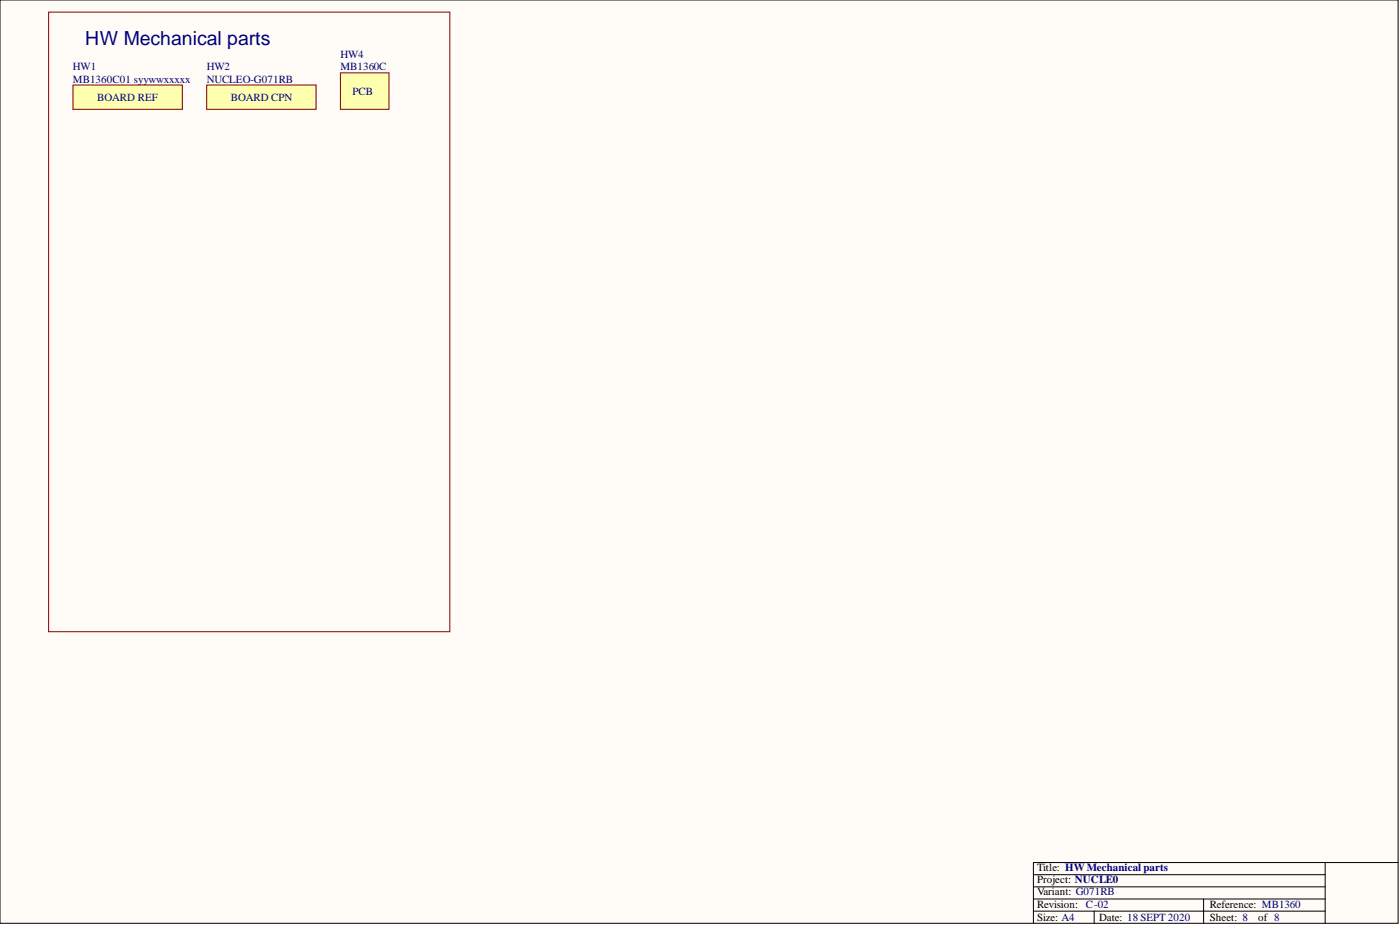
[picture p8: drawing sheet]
<svg xmlns="http://www.w3.org/2000/svg" width="292mm" height="193mm" viewBox="0 0 292 193" stroke-linecap="round" stroke-linejoin="round" font-family="sans-serif">
<defs><g id="words">
<text font-size="4.1" fill="#000080" x="17.8" y="9.3">HW Mechanical parts</text>
<g font-size="2.3" fill="#000080">
<text x="15.2" y="17.2">MB1360C01 syywwxxxxx</text>
<text x="15.2" y="14.7">HW1</text>
<text x="43.1" y="17.2">NUCLEO-G071RB</text>
<text x="43.1" y="14.7">HW2</text>
<text x="71" y="14.7">MB1360C</text>
<text x="71" y="12.2">HW4</text>
<text x="20.3" y="21">BOARD REF</text>
<text x="48.2" y="21">BOARD CPN</text>
<text x="73.6" y="19.8">PCB</text>
</g>
<g font-size="2.3">
<text x="216.4" y="181.7">Title: HW Mechanical parts</text>
<text x="216.4" y="184.3">Project: NUCLE0</text>
<text x="216.4" y="189.3">Revision: C-02</text>
<text x="216.4" y="186.8">Variant: G071RB</text>
<text x="252.4" y="189.3">Reference: MB1360</text>
<text x="216.4" y="192.1">Size: A4</text>
<text x="229.3" y="192.1">Date: 18 SEPT 2020</text>
<text x="252.4" y="192.1">Sheet: 8</text>
<text x="262.5" y="192.1">of 8</text>
</g>
</g></defs>
<path d="M0 0h291.7v192.6h-291.7z" fill-rule="evenodd" fill="#fffcf8"/>
<path d="M0 0h291.7v192.6h-291.7z" fill="none" stroke="#000" stroke-width=".21"/>
<path d="M0 0h291.7v192.6h-291.7z" fill-rule="evenodd" fill="#fffcf8"/>
<path d="M0 0h291.7v192.6h-291.7zM276.5 179.9v12.7M291.7 179.9h-76.1v12.7M215.6 182.5h60.9M215.6 185h60.9M215.6 190.1h60.9M215.6 187.5h60.9M228.3 190.1v2.5M251.1 187.5v5.1" fill="none" stroke="#000" stroke-width=".21"/>
<path d="M10.1 2.5h83.8v129.3h-83.8z" fill="none" stroke="#800000" stroke-width=".21"/>
<path d="M15.2 17.7h22.8v5.1h-22.8z" fill-rule="evenodd" fill="#ffffb0"/>
<path d="M15.2 17.7h22.8v5.1h-22.8z" fill="none" stroke="#800000" stroke-width=".21"/>
<path d="M43.1 17.7h22.9v5.1h-22.9z" fill-rule="evenodd" fill="#ffffb0"/>
<path d="M43.1 17.7h22.9v5.1h-22.9z" fill="none" stroke="#800000" stroke-width=".21"/>
<path d="M71 15.2h10.2v7.6h-10.2z" fill-rule="evenodd" fill="#ffffb0"/>
<path d="M71 15.2h10.2v7.6h-10.2z" fill="none" stroke="#800000" stroke-width=".21"/>
<use href="#words"/>
</svg>
